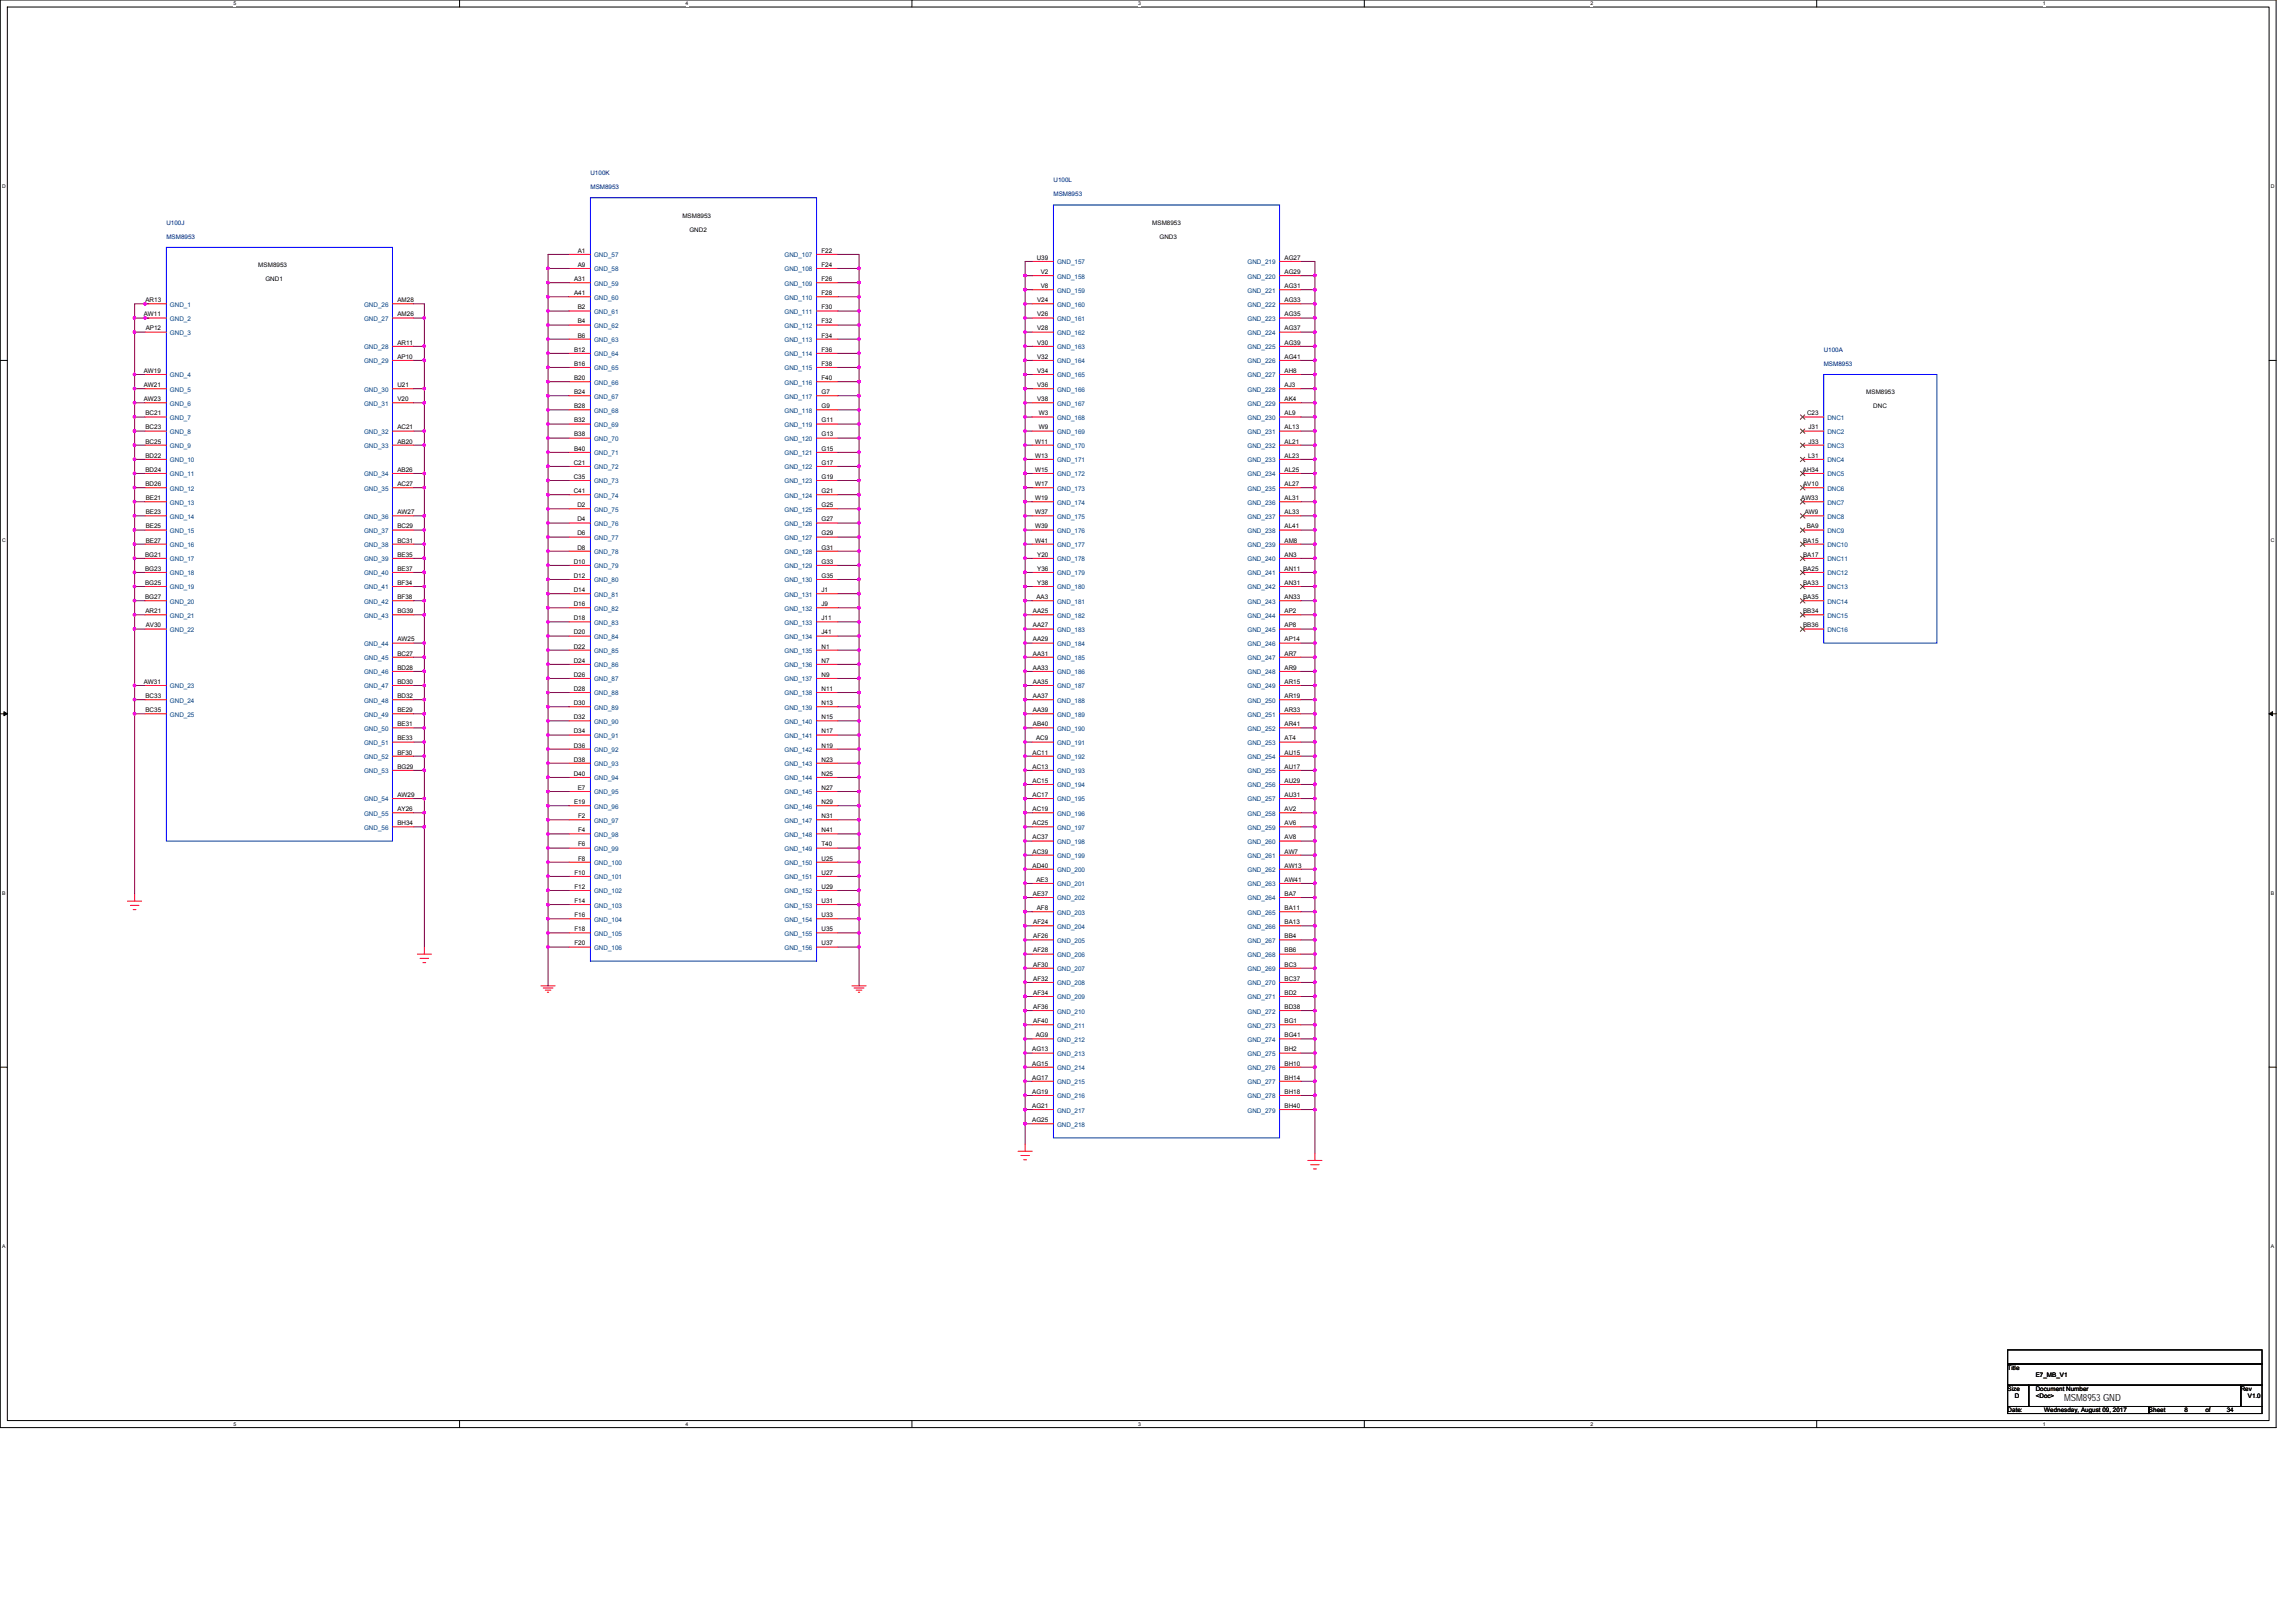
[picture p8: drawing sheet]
<svg xmlns="http://www.w3.org/2000/svg" width="297mm" height="210mm" viewBox="0 0 297 210" stroke-linecap="round" stroke-linejoin="round" font-family="sans-serif">
<defs><g id="words">
<text font-size="1.3" x="267" y="181.3">MSM8953 GND</text>
<g font-size=".8" fill="#000080">
<text x="76.4" y="22.7">U100K</text>
<text x="136.3" y="23.6">U100L</text>
<text x="21.5" y="29.1">U100J</text>
<text x="76.4" y="24.5">MSM8953</text>
<text x="136.3" y="25.4">MSM8953</text>
<text x="21.5" y="30.9">MSM8953</text>
<text x="235.9" y="45.5">U100A</text>
<text x="235.9" y="47.3">MSM8953</text>
</g>
<g font-size=".8">
<text x="88.3" y="28.2">MSM8953</text>
<text x="89.2" y="30">GND2</text>
<text x="149.1" y="29.1">MSM8953</text>
<text x="33.4" y="34.5">MSM8953</text>
<text x="74.7" y="34.5">A9</text>
<text x="74.7" y="32.7">A1</text>
<text x="106.3" y="34.5">F24</text>
<text x="106.3" y="32.7">F22</text>
<text x="134.1" y="33.6">U39</text>
<text x="134.6" y="35.5">V2</text>
<text x="150" y="30.9">GND3</text>
<text x="166.2" y="35.5">AG29</text>
<text x="166.2" y="33.6">AG27</text>
<text x="18.6" y="40.9">AW11</text>
<text x="18.8" y="39.1">AR13</text>
<text x="34.3" y="36.4">GND1</text>
<text x="51.4" y="40.9">AM26</text>
<text x="51.4" y="39.1">AM28</text>
<text x="74.3" y="38.2">A41</text>
<text x="74.3" y="36.4">A31</text>
<text x="74.7" y="41.8">B4</text>
<text x="74.7" y="40">B2</text>
<text x="106.3" y="41.8">F32</text>
<text x="106.3" y="40">F30</text>
<text x="106.3" y="38.2">F28</text>
<text x="106.3" y="36.4">F26</text>
<text x="134.2" y="40.9">V26</text>
<text x="134.2" y="39.1">V24</text>
<text x="134.6" y="37.3">V8</text>
<text x="166.2" y="40.9">AG35</text>
<text x="166.2" y="39.1">AG33</text>
<text x="166.2" y="37.3">AG31</text>
<text x="18.9" y="42.8">AP12</text>
<text x="51.4" y="46.4">AP10</text>
<text x="51.4" y="44.6">AR11</text>
<text x="74.3" y="47.3">B16</text>
<text x="74.3" y="45.5">B12</text>
<text x="74.7" y="43.7">B6</text>
<text x="106.3" y="47.3">F38</text>
<text x="106.3" y="45.5">F36</text>
<text x="106.3" y="43.7">F34</text>
<text x="134.2" y="46.4">V32</text>
<text x="134.2" y="44.6">V30</text>
<text x="134.2" y="42.8">V28</text>
<text x="166.2" y="46.4">AG41</text>
<text x="166.2" y="44.6">AG39</text>
<text x="166.2" y="42.8">AG37</text>
<text x="18.6" y="51.9">AW23</text>
<text x="18.6" y="50.1">AW21</text>
<text x="18.6" y="48.2">AW19</text>
<text x="18.8" y="53.7">BC21</text>
<text x="51.4" y="51.9">V20</text>
<text x="51.4" y="50.1">U21</text>
<text x="74.3" y="52.8">B28</text>
<text x="74.3" y="51">B24</text>
<text x="74.3" y="49.2">B20</text>
<text x="106.3" y="49.2">F40</text>
<text x="106.3" y="52.8">G9</text>
<text x="106.3" y="51">G7</text>
<text x="134.2" y="51.9">V38</text>
<text x="134.2" y="50.1">V36</text>
<text x="134.2" y="48.2">V34</text>
<text x="134.4" y="53.7">W3</text>
<text x="166.2" y="50.1">AJ3</text>
<text x="166.2" y="48.2">AH8</text>
<text x="166.2" y="53.7">AL9</text>
<text x="166.2" y="51.9">AK4</text>
<text x="233.8" y="53.7">C23</text>
<text x="241.4" y="51">MSM8953</text>
<text x="242.4" y="52.8">DNC</text>
<text x="18.8" y="59.2">BD22</text>
<text x="18.8" y="57.4">BC25</text>
<text x="18.8" y="55.6">BC23</text>
<text x="51.4" y="57.4">AB20</text>
<text x="51.4" y="55.6">AC21</text>
<text x="74.3" y="58.3">B40</text>
<text x="74.3" y="56.5">B38</text>
<text x="74.3" y="54.7">B32</text>
<text x="106.3" y="58.3">G15</text>
<text x="106.3" y="56.5">G13</text>
<text x="106.3" y="54.7">G11</text>
<text x="133.9" y="59.2">W13</text>
<text x="133.9" y="57.4">W11</text>
<text x="134.4" y="55.6">W9</text>
<text x="166.2" y="59.2">AL23</text>
<text x="166.2" y="57.4">AL21</text>
<text x="166.2" y="55.6">AL13</text>
<text x="233.9" y="59.2">L31</text>
<text x="234" y="57.4">J33</text>
<text x="234" y="55.6">J31</text>
<text x="18.8" y="62.9">BD26</text>
<text x="18.8" y="61">BD24</text>
<text x="18.9" y="64.7">BE21</text>
<text x="51.4" y="62.9">AC27</text>
<text x="51.4" y="61">AB26</text>
<text x="74.2" y="60.1">C21</text>
<text x="74.2" y="63.8">C41</text>
<text x="74.2" y="62">C35</text>
<text x="74.7" y="65.6">D2</text>
<text x="106.3" y="65.6">G25</text>
<text x="106.3" y="63.8">G21</text>
<text x="106.3" y="62">G19</text>
<text x="106.3" y="60.1">G17</text>
<text x="133.9" y="61">W15</text>
<text x="133.9" y="64.7">W19</text>
<text x="133.9" y="62.9">W17</text>
<text x="166.2" y="64.7">AL31</text>
<text x="166.2" y="62.9">AL27</text>
<text x="166.2" y="61">AL25</text>
<text x="233" y="64.7">AW33</text>
<text x="233.2" y="61">AH34</text>
<text x="233.3" y="62.9">AV10</text>
<text x="18.9" y="70.2">BE27</text>
<text x="18.9" y="68.4">BE25</text>
<text x="18.9" y="66.5">BE23</text>
<text x="51.4" y="70.2">BC31</text>
<text x="51.4" y="68.4">BC29</text>
<text x="51.4" y="66.5">AW27</text>
<text x="74.7" y="71.1">D8</text>
<text x="74.7" y="69.3">D6</text>
<text x="74.7" y="67.5">D4</text>
<text x="106.3" y="71.1">G31</text>
<text x="106.3" y="69.3">G29</text>
<text x="106.3" y="67.5">G27</text>
<text x="133.9" y="70.2">W41</text>
<text x="133.9" y="68.4">W39</text>
<text x="133.9" y="66.5">W37</text>
<text x="166.2" y="70.2">AM8</text>
<text x="166.2" y="68.4">AL41</text>
<text x="166.2" y="66.5">AL33</text>
<text x="233.3" y="70.2">BA15</text>
<text x="233.5" y="66.5">AW9</text>
<text x="233.7" y="68.4">BA9</text>
<text x="18.8" y="72">BG21</text>
<text x="18.8" y="73.9">BG23</text>
<text x="18.8" y="75.7">BG25</text>
<text x="18.8" y="77.5">BG27</text>
<text x="51.4" y="75.7">BF34</text>
<text x="51.4" y="73.9">BE37</text>
<text x="51.4" y="72">BE35</text>
<text x="51.4" y="77.5">BF38</text>
<text x="74.2" y="74.8">D12</text>
<text x="74.2" y="72.9">D10</text>
<text x="74.2" y="76.6">D14</text>
<text x="106.3" y="76.6">J1</text>
<text x="106.3" y="74.8">G35</text>
<text x="106.3" y="72.9">G33</text>
<text x="134.1" y="77.5">AA3</text>
<text x="134.2" y="75.7">Y38</text>
<text x="134.2" y="73.9">Y36</text>
<text x="134.2" y="72">Y20</text>
<text x="166.2" y="77.5">AN33</text>
<text x="166.2" y="75.7">AN31</text>
<text x="166.2" y="73.9">AN11</text>
<text x="166.2" y="72">AN3</text>
<text x="233.3" y="77.5">BA35</text>
<text x="233.3" y="75.7">BA33</text>
<text x="233.3" y="73.9">BA25</text>
<text x="233.3" y="72">BA17</text>
<text x="18.8" y="79.3">AR21</text>
<text x="18.9" y="81.2">AV30</text>
<text x="51.4" y="83">AW25</text>
<text x="51.4" y="79.3">BG39</text>
<text x="74.2" y="83.9">D22</text>
<text x="74.2" y="82.1">D20</text>
<text x="74.2" y="80.2">D18</text>
<text x="74.2" y="78.4">D16</text>
<text x="106.3" y="83.9">N1</text>
<text x="106.3" y="82.1">J41</text>
<text x="106.3" y="80.2">J11</text>
<text x="106.3" y="78.4">J9</text>
<text x="133.6" y="83">AA29</text>
<text x="133.6" y="81.2">AA27</text>
<text x="133.6" y="79.3">AA25</text>
<text x="166.2" y="83">AP14</text>
<text x="166.2" y="81.2">AP8</text>
<text x="166.2" y="79.3">AP2</text>
<text x="233.3" y="81.2">BB36</text>
<text x="233.3" y="79.3">BB34</text>
<text x="18.6" y="88.5">AW31</text>
<text x="51.4" y="88.5">BD30</text>
<text x="51.4" y="86.7">BD28</text>
<text x="51.4" y="84.8">BC27</text>
<text x="74.2" y="89.4">D28</text>
<text x="74.2" y="87.6">D26</text>
<text x="74.2" y="85.7">D24</text>
<text x="106.3" y="89.4">N11</text>
<text x="106.3" y="87.6">N9</text>
<text x="106.3" y="85.7">N7</text>
<text x="133.6" y="88.5">AA35</text>
<text x="133.6" y="86.7">AA33</text>
<text x="133.6" y="84.8">AA31</text>
<text x="166.2" y="88.5">AR15</text>
<text x="166.2" y="86.7">AR9</text>
<text x="166.2" y="84.8">AR7</text>
<text x="18.8" y="92.1">BC35</text>
<text x="18.8" y="90.3">BC33</text>
<text x="51.4" y="95.8">BE33</text>
<text x="51.4" y="94">BE31</text>
<text x="51.4" y="92.1">BE29</text>
<text x="51.4" y="90.3">BD32</text>
<text x="74.2" y="94.9">D34</text>
<text x="74.2" y="93">D32</text>
<text x="74.2" y="91.2">D30</text>
<text x="106.3" y="93">N15</text>
<text x="106.3" y="91.2">N13</text>
<text x="106.3" y="94.9">N17</text>
<text x="133.6" y="94">AB40</text>
<text x="133.6" y="92.1">AA39</text>
<text x="133.6" y="90.3">AA37</text>
<text x="134" y="95.8">AC9</text>
<text x="166.2" y="94">AR41</text>
<text x="166.2" y="92.1">AR33</text>
<text x="166.2" y="90.3">AR19</text>
<text x="166.2" y="95.8">AT4</text>
<text x="51.4" y="99.5">BG29</text>
<text x="51.4" y="97.6">BF30</text>
<text x="74.2" y="100.4">D40</text>
<text x="74.2" y="98.5">D38</text>
<text x="74.2" y="96.7">D36</text>
<text x="106.3" y="100.4">N25</text>
<text x="106.3" y="98.5">N23</text>
<text x="106.3" y="96.7">N19</text>
<text x="133.6" y="101.3">AC15</text>
<text x="133.6" y="99.5">AC13</text>
<text x="133.6" y="97.6">AC11</text>
<text x="166.2" y="101.3">AU29</text>
<text x="166.2" y="99.5">AU17</text>
<text x="166.2" y="97.6">AU15</text>
<text x="51.4" y="103.1">AW29</text>
<text x="51.4" y="104.9">AY26</text>
<text x="51.4" y="106.8">BH34</text>
<text x="74.3" y="104">E19</text>
<text x="74.7" y="102.2">E7</text>
<text x="74.8" y="107.7">F4</text>
<text x="74.8" y="105.9">F2</text>
<text x="106.3" y="107.7">N41</text>
<text x="106.3" y="105.9">N31</text>
<text x="106.3" y="104">N29</text>
<text x="106.3" y="102.2">N27</text>
<text x="133.6" y="106.8">AC25</text>
<text x="133.6" y="104.9">AC19</text>
<text x="133.6" y="103.1">AC17</text>
<text x="166.2" y="106.8">AV6</text>
<text x="166.2" y="104.9">AV2</text>
<text x="166.2" y="103.1">AU31</text>
<text x="74.3" y="113.2">F10</text>
<text x="74.8" y="111.3">F8</text>
<text x="74.8" y="109.5">F6</text>
<text x="106.3" y="113.2">U27</text>
<text x="106.3" y="111.3">U25</text>
<text x="106.3" y="109.5">T40</text>
<text x="133.6" y="112.2">AD40</text>
<text x="133.6" y="110.4">AC39</text>
<text x="133.6" y="108.6">AC37</text>
<text x="166.2" y="108.6">AV8</text>
<text x="166.2" y="112.2">AW13</text>
<text x="166.2" y="110.4">AW7</text>
<text x="74.3" y="118.7">F16</text>
<text x="74.3" y="116.8">F14</text>
<text x="74.3" y="115">F12</text>
<text x="106.3" y="118.7">U33</text>
<text x="106.3" y="116.8">U31</text>
<text x="106.3" y="115">U29</text>
<text x="133.6" y="115.9">AE37</text>
<text x="133.7" y="119.6">AF24</text>
<text x="134.1" y="114.1">AE3</text>
<text x="134.1" y="117.8">AF8</text>
<text x="166.2" y="119.6">BA13</text>
<text x="166.2" y="117.8">BA11</text>
<text x="166.2" y="115.9">BA7</text>
<text x="166.2" y="114.1">AW41</text>
<text x="74.3" y="122.3">F20</text>
<text x="74.3" y="120.5">F18</text>
<text x="106.3" y="122.3">U37</text>
<text x="106.3" y="120.5">U35</text>
<text x="133.7" y="123.2">AF28</text>
<text x="133.7" y="121.4">AF26</text>
<text x="133.7" y="125.1">AF30</text>
<text x="166.2" y="123.2">BB6</text>
<text x="166.2" y="121.4">BB4</text>
<text x="166.2" y="125.1">BC3</text>
<text x="133.7" y="126.9">AF32</text>
<text x="133.7" y="128.7">AF34</text>
<text x="133.7" y="130.5">AF36</text>
<text x="166.2" y="126.9">BC37</text>
<text x="166.2" y="128.7">BD2</text>
<text x="166.2" y="130.5">BD38</text>
<text x="133.5" y="136">AG13</text>
<text x="133.5" y="137.9">AG15</text>
<text x="133.7" y="132.4">AF40</text>
<text x="134" y="134.2">AG9</text>
<text x="166.2" y="132.4">BG1</text>
<text x="166.2" y="134.2">BG41</text>
<text x="166.2" y="136">BH2</text>
<text x="166.2" y="137.9">BH10</text>
<text x="133.5" y="139.7">AG17</text>
<text x="133.5" y="141.5">AG19</text>
<text x="133.5" y="143.3">AG21</text>
<text x="166.2" y="139.7">BH14</text>
<text x="166.2" y="141.5">BH18</text>
<text x="166.2" y="143.3">BH40</text>
<text x="133.5" y="145.2">AG25</text>
<text x="259.7" y="177.2">Title</text>
<text x="259.7" y="179.9">Size</text>
<text x="263.4" y="179.9">Document Number</text>
<text x="263.4" y="178.1">E7_MB_V1</text>
<text x="289.9" y="179.9">Rev</text>
<text x="259.7" y="182.7">Date:</text>
<text x="260.6" y="180.8">D</text>
<text x="263.4" y="180.8">&lt;Doc&gt;</text>
<text x="264.5" y="182.7">Wednesday, August 09, 2017</text>
<text x="278" y="182.7">Sheet</text>
<text x="282.6" y="182.7">8</text>
<text x="285.3" y="182.7">of</text>
<text x="288.1" y="182.7">34</text>
<text x="290.8" y="180.8">V1.0</text>
</g>
<g font-size=".8" fill="#004080">
<text x="76.9" y="35.1">GND_58</text>
<text x="76.9" y="33.3">GND_57</text>
<text x="101.5" y="35.1">GND_108</text>
<text x="101.5" y="33.3">GND_107</text>
<text x="136.8" y="34.2">GND_157</text>
<text x="161.4" y="34.2">GND_219</text>
<text x="22" y="39.7">GND_1</text>
<text x="22" y="41.5">GND_2</text>
<text x="47.1" y="41.5">GND_27</text>
<text x="47.1" y="39.7">GND_26</text>
<text x="76.9" y="40.6">GND_61</text>
<text x="76.9" y="38.8">GND_60</text>
<text x="76.9" y="37">GND_59</text>
<text x="101.5" y="40.6">GND_111</text>
<text x="101.5" y="38.8">GND_110</text>
<text x="101.5" y="37">GND_109</text>
<text x="136.8" y="41.5">GND_161</text>
<text x="136.8" y="39.7">GND_160</text>
<text x="136.8" y="37.9">GND_159</text>
<text x="136.8" y="36">GND_158</text>
<text x="161.4" y="36">GND_220</text>
<text x="161.4" y="41.5">GND_223</text>
<text x="161.4" y="39.7">GND_222</text>
<text x="161.4" y="37.9">GND_221</text>
<text x="22" y="43.3">GND_3</text>
<text x="47.1" y="47">GND_29</text>
<text x="47.1" y="45.2">GND_28</text>
<text x="76.9" y="47.9">GND_65</text>
<text x="76.9" y="46.1">GND_64</text>
<text x="76.9" y="44.3">GND_63</text>
<text x="76.9" y="42.4">GND_62</text>
<text x="101.5" y="47.9">GND_115</text>
<text x="101.5" y="46.1">GND_114</text>
<text x="101.5" y="44.3">GND_113</text>
<text x="101.5" y="42.4">GND_112</text>
<text x="136.8" y="47">GND_164</text>
<text x="136.8" y="45.2">GND_163</text>
<text x="136.8" y="43.3">GND_162</text>
<text x="161.4" y="47">GND_226</text>
<text x="161.4" y="45.2">GND_225</text>
<text x="161.4" y="43.3">GND_224</text>
<text x="22" y="52.5">GND_6</text>
<text x="22" y="50.7">GND_5</text>
<text x="22" y="48.8">GND_4</text>
<text x="47.1" y="52.5">GND_31</text>
<text x="47.1" y="50.7">GND_30</text>
<text x="76.9" y="53.4">GND_68</text>
<text x="76.9" y="51.6">GND_67</text>
<text x="76.9" y="49.8">GND_66</text>
<text x="101.5" y="49.8">GND_116</text>
<text x="101.5" y="53.4">GND_118</text>
<text x="101.5" y="51.6">GND_117</text>
<text x="136.8" y="52.5">GND_167</text>
<text x="136.8" y="50.7">GND_166</text>
<text x="136.8" y="48.8">GND_165</text>
<text x="161.4" y="50.7">GND_228</text>
<text x="161.4" y="48.8">GND_227</text>
<text x="161.4" y="52.5">GND_229</text>
<text x="22" y="59.8">GND_10</text>
<text x="22" y="58">GND_9</text>
<text x="22" y="56.2">GND_8</text>
<text x="22" y="54.3">GND_7</text>
<text x="47.1" y="58">GND_33</text>
<text x="47.1" y="56.2">GND_32</text>
<text x="76.9" y="58.9">GND_71</text>
<text x="76.9" y="57.1">GND_70</text>
<text x="76.9" y="55.2">GND_69</text>
<text x="101.5" y="58.9">GND_121</text>
<text x="101.5" y="57.1">GND_120</text>
<text x="101.5" y="55.2">GND_119</text>
<text x="136.8" y="59.8">GND_171</text>
<text x="136.8" y="58">GND_170</text>
<text x="136.8" y="56.2">GND_169</text>
<text x="136.8" y="54.3">GND_168</text>
<text x="161.4" y="59.8">GND_233</text>
<text x="161.4" y="58">GND_232</text>
<text x="161.4" y="56.2">GND_231</text>
<text x="161.4" y="54.3">GND_230</text>
<text x="236.4" y="59.8">DNC4</text>
<text x="236.4" y="58">DNC3</text>
<text x="236.4" y="56.2">DNC2</text>
<text x="236.4" y="54.3">DNC1</text>
<text x="22" y="65.3">GND_13</text>
<text x="22" y="63.5">GND_12</text>
<text x="22" y="61.6">GND_11</text>
<text x="47.1" y="63.5">GND_35</text>
<text x="47.1" y="61.6">GND_34</text>
<text x="76.9" y="60.7">GND_72</text>
<text x="76.9" y="64.4">GND_74</text>
<text x="76.9" y="62.5">GND_73</text>
<text x="101.5" y="64.4">GND_124</text>
<text x="101.5" y="62.5">GND_123</text>
<text x="101.5" y="60.7">GND_122</text>
<text x="136.8" y="61.6">GND_172</text>
<text x="136.8" y="65.3">GND_174</text>
<text x="136.8" y="63.5">GND_173</text>
<text x="161.4" y="65.3">GND_236</text>
<text x="161.4" y="63.5">GND_235</text>
<text x="161.4" y="61.6">GND_234</text>
<text x="236.4" y="65.3">DNC7</text>
<text x="236.4" y="63.5">DNC6</text>
<text x="236.4" y="61.6">DNC5</text>
<text x="22" y="70.8">GND_16</text>
<text x="22" y="69">GND_15</text>
<text x="22" y="67.1">GND_14</text>
<text x="47.1" y="70.8">GND_38</text>
<text x="47.1" y="69">GND_37</text>
<text x="47.1" y="67.1">GND_36</text>
<text x="76.9" y="71.7">GND_78</text>
<text x="76.9" y="69.9">GND_77</text>
<text x="76.9" y="68.1">GND_76</text>
<text x="76.9" y="66.2">GND_75</text>
<text x="101.5" y="71.7">GND_128</text>
<text x="101.5" y="69.9">GND_127</text>
<text x="101.5" y="68.1">GND_126</text>
<text x="101.5" y="66.2">GND_125</text>
<text x="136.8" y="70.8">GND_177</text>
<text x="136.8" y="69">GND_176</text>
<text x="136.8" y="67.1">GND_175</text>
<text x="161.4" y="70.8">GND_239</text>
<text x="161.4" y="69">GND_238</text>
<text x="161.4" y="67.1">GND_237</text>
<text x="236.4" y="70.8">DNC10</text>
<text x="236.4" y="69">DNC9</text>
<text x="236.4" y="67.1">DNC8</text>
<text x="22" y="72.6">GND_17</text>
<text x="22" y="74.4">GND_18</text>
<text x="22" y="76.3">GND_19</text>
<text x="47.1" y="76.3">GND_41</text>
<text x="47.1" y="74.4">GND_40</text>
<text x="47.1" y="72.6">GND_39</text>
<text x="76.9" y="75.4">GND_80</text>
<text x="76.9" y="73.5">GND_79</text>
<text x="76.9" y="77.2">GND_81</text>
<text x="101.5" y="77.2">GND_131</text>
<text x="101.5" y="75.4">GND_130</text>
<text x="101.5" y="73.5">GND_129</text>
<text x="136.8" y="76.3">GND_180</text>
<text x="136.8" y="74.4">GND_179</text>
<text x="136.8" y="72.6">GND_178</text>
<text x="161.4" y="76.3">GND_242</text>
<text x="161.4" y="74.4">GND_241</text>
<text x="161.4" y="72.6">GND_240</text>
<text x="236.4" y="76.3">DNC13</text>
<text x="236.4" y="74.4">DNC12</text>
<text x="236.4" y="72.6">DNC11</text>
<text x="22" y="78.1">GND_20</text>
<text x="22" y="79.9">GND_21</text>
<text x="22" y="81.8">GND_22</text>
<text x="47.1" y="83.6">GND_44</text>
<text x="47.1" y="78.1">GND_42</text>
<text x="47.1" y="79.9">GND_43</text>
<text x="76.9" y="82.7">GND_84</text>
<text x="76.9" y="80.8">GND_83</text>
<text x="76.9" y="79">GND_82</text>
<text x="101.5" y="82.7">GND_134</text>
<text x="101.5" y="80.8">GND_133</text>
<text x="101.5" y="79">GND_132</text>
<text x="136.8" y="83.6">GND_184</text>
<text x="136.8" y="81.8">GND_183</text>
<text x="136.8" y="79.9">GND_182</text>
<text x="136.8" y="78.1">GND_181</text>
<text x="161.4" y="83.6">GND_246</text>
<text x="161.4" y="81.8">GND_245</text>
<text x="161.4" y="79.9">GND_244</text>
<text x="161.4" y="78.1">GND_243</text>
<text x="236.4" y="81.8">DNC16</text>
<text x="236.4" y="79.9">DNC15</text>
<text x="236.4" y="78.1">DNC14</text>
<text x="22" y="89.1">GND_23</text>
<text x="47.1" y="89.1">GND_47</text>
<text x="47.1" y="87.2">GND_46</text>
<text x="47.1" y="85.4">GND_45</text>
<text x="76.9" y="90">GND_88</text>
<text x="76.9" y="88.2">GND_87</text>
<text x="76.9" y="86.3">GND_86</text>
<text x="76.9" y="84.5">GND_85</text>
<text x="101.5" y="90">GND_138</text>
<text x="101.5" y="88.2">GND_137</text>
<text x="101.5" y="86.3">GND_136</text>
<text x="101.5" y="84.5">GND_135</text>
<text x="136.8" y="89.1">GND_187</text>
<text x="136.8" y="87.2">GND_186</text>
<text x="136.8" y="85.4">GND_185</text>
<text x="161.4" y="89.1">GND_249</text>
<text x="161.4" y="87.2">GND_248</text>
<text x="161.4" y="85.4">GND_247</text>
<text x="22" y="92.7">GND_25</text>
<text x="22" y="90.9">GND_24</text>
<text x="47.1" y="94.6">GND_50</text>
<text x="47.1" y="92.7">GND_49</text>
<text x="47.1" y="90.9">GND_48</text>
<text x="76.9" y="95.5">GND_91</text>
<text x="76.9" y="93.6">GND_90</text>
<text x="76.9" y="91.8">GND_89</text>
<text x="101.5" y="93.6">GND_140</text>
<text x="101.5" y="91.8">GND_139</text>
<text x="101.5" y="95.5">GND_141</text>
<text x="136.8" y="94.6">GND_190</text>
<text x="136.8" y="92.7">GND_189</text>
<text x="136.8" y="90.9">GND_188</text>
<text x="161.4" y="94.6">GND_252</text>
<text x="161.4" y="92.7">GND_251</text>
<text x="161.4" y="90.9">GND_250</text>
<text x="47.1" y="100.1">GND_53</text>
<text x="47.1" y="98.2">GND_52</text>
<text x="47.1" y="96.4">GND_51</text>
<text x="76.9" y="101">GND_94</text>
<text x="76.9" y="99.1">GND_93</text>
<text x="76.9" y="97.3">GND_92</text>
<text x="101.5" y="101">GND_144</text>
<text x="101.5" y="99.1">GND_143</text>
<text x="101.5" y="97.3">GND_142</text>
<text x="136.8" y="101.9">GND_194</text>
<text x="136.8" y="100.1">GND_193</text>
<text x="136.8" y="98.2">GND_192</text>
<text x="136.8" y="96.4">GND_191</text>
<text x="161.4" y="101.9">GND_256</text>
<text x="161.4" y="100.1">GND_255</text>
<text x="161.4" y="98.2">GND_254</text>
<text x="161.4" y="96.4">GND_253</text>
<text x="47.1" y="103.7">GND_54</text>
<text x="47.1" y="105.5">GND_55</text>
<text x="47.1" y="107.4">GND_56</text>
<text x="76.9" y="106.4">GND_97</text>
<text x="76.9" y="104.6">GND_96</text>
<text x="76.9" y="102.8">GND_95</text>
<text x="101.5" y="106.4">GND_147</text>
<text x="101.5" y="104.6">GND_146</text>
<text x="101.5" y="102.8">GND_145</text>
<text x="136.8" y="107.4">GND_197</text>
<text x="136.8" y="105.5">GND_196</text>
<text x="136.8" y="103.7">GND_195</text>
<text x="161.4" y="107.4">GND_259</text>
<text x="161.4" y="105.5">GND_258</text>
<text x="161.4" y="103.7">GND_257</text>
<text x="76.9" y="113.8">GND_101</text>
<text x="76.9" y="111.9">GND_100</text>
<text x="76.9" y="110.1">GND_99</text>
<text x="76.9" y="108.3">GND_98</text>
<text x="101.5" y="108.3">GND_148</text>
<text x="101.5" y="113.8">GND_151</text>
<text x="101.5" y="111.9">GND_150</text>
<text x="101.5" y="110.1">GND_149</text>
<text x="136.8" y="112.8">GND_200</text>
<text x="136.8" y="111">GND_199</text>
<text x="136.8" y="109.2">GND_198</text>
<text x="161.4" y="109.2">GND_260</text>
<text x="161.4" y="112.8">GND_262</text>
<text x="161.4" y="111">GND_261</text>
<text x="76.9" y="119.3">GND_104</text>
<text x="76.9" y="117.4">GND_103</text>
<text x="76.9" y="115.6">GND_102</text>
<text x="101.5" y="119.3">GND_154</text>
<text x="101.5" y="117.4">GND_153</text>
<text x="101.5" y="115.6">GND_152</text>
<text x="136.8" y="118.3">GND_203</text>
<text x="136.8" y="116.5">GND_202</text>
<text x="136.8" y="114.7">GND_201</text>
<text x="161.4" y="118.3">GND_265</text>
<text x="161.4" y="116.5">GND_264</text>
<text x="161.4" y="114.7">GND_263</text>
<text x="76.9" y="122.9">GND_106</text>
<text x="76.9" y="121.1">GND_105</text>
<text x="101.5" y="122.9">GND_156</text>
<text x="101.5" y="121.1">GND_155</text>
<text x="136.8" y="123.8">GND_206</text>
<text x="136.8" y="122">GND_205</text>
<text x="136.8" y="120.2">GND_204</text>
<text x="136.8" y="125.6">GND_207</text>
<text x="161.4" y="123.8">GND_268</text>
<text x="161.4" y="122">GND_267</text>
<text x="161.4" y="120.2">GND_266</text>
<text x="161.4" y="125.6">GND_269</text>
<text x="136.8" y="127.5">GND_208</text>
<text x="136.8" y="129.3">GND_209</text>
<text x="136.8" y="131.1">GND_210</text>
<text x="161.4" y="127.5">GND_270</text>
<text x="161.4" y="129.3">GND_271</text>
<text x="161.4" y="131.1">GND_272</text>
<text x="136.8" y="133">GND_211</text>
<text x="136.8" y="134.8">GND_212</text>
<text x="136.8" y="136.6">GND_213</text>
<text x="161.4" y="133">GND_273</text>
<text x="161.4" y="134.8">GND_274</text>
<text x="161.4" y="136.6">GND_275</text>
<text x="136.8" y="138.5">GND_214</text>
<text x="136.8" y="140.3">GND_215</text>
<text x="136.8" y="142.1">GND_216</text>
<text x="136.8" y="143.9">GND_217</text>
<text x="161.4" y="138.5">GND_276</text>
<text x="161.4" y="140.3">GND_277</text>
<text x="161.4" y="142.1">GND_278</text>
<text x="161.4" y="143.9">GND_279</text>
<text x="136.8" y="145.8">GND_218</text>
</g>
<g font-size=".7">
<text x="30.2" y=".7">5</text>
<text x="88.7" y=".7">4</text>
<text x="147.2" y=".7">3</text>
<text x="205.8" y=".7">2</text>
<text x="264.3" y=".7">1</text>
<text x=".3" y="24.4">D</text>
<text x="293.8" y="24.4">D</text>
<text x=".3" y="70.1">C</text>
<text x="293.8" y="70.1">C</text>
<text x=".3" y="115.8">B</text>
<text x="293.8" y="115.8">B</text>
<text x=".3" y="161.5">A</text>
<text x="293.8" y="161.5">A</text>
<text x="30.2" y="184.5">5</text>
<text x="88.7" y="184.5">4</text>
<text x="147.2" y="184.5">3</text>
<text x="205.8" y="184.5">2</text>
<text x="264.3" y="184.5">1</text>
</g>
</g></defs>
<path d="M0 0h294.5v184.7h-294.5zM.9 .9h292.7v182.9h-292.7z" fill="none" stroke="#000" stroke-width=".13"/>
<g fill="#fff">
<path d="M30.2 .1h.4v.7h-.4z"/>
<path d="M30.2 183.9h.4v.7h-.4z"/>
</g>
<path d="M59.5 0v.9M59.5 183.8v.9" fill="none" stroke="#000" stroke-width=".13"/>
<g fill="#fff">
<path d="M88.7 .1h.4v.7h-.4z"/>
<path d="M88.7 183.9h.4v.7h-.4z"/>
</g>
<path d="M118 0v.9M118 183.8v.9" fill="none" stroke="#000" stroke-width=".13"/>
<g fill="#fff">
<path d="M147.2 .1h.4v.7h-.4z"/>
<path d="M147.2 183.9h.4v.7h-.4z"/>
</g>
<path d="M176.5 0v.9M176.5 183.8v.9" fill="none" stroke="#000" stroke-width=".13"/>
<g fill="#fff">
<path d="M205.8 .1h.3v.7h-.3z"/>
<path d="M205.8 183.9h.3v.7h-.3z"/>
</g>
<path d="M235 0v.9M235 183.8v.9" fill="none" stroke="#000" stroke-width=".13"/>
<g fill="#fff">
<path d="M264.3 .1h.3v.7h-.3z"/>
<path d="M264.3 183.9h.3v.7h-.3z"/>
<path d="M.3 23.8h.4v.7h-.4z"/>
<path d="M293.8 23.8h.5v.7h-.5z"/>
<path d="M.3 69.5h.4v.7h-.4z"/>
<path d="M293.8 69.5h.5v.7h-.5z"/>
</g>
<path d="M0 46.6h.9M293.6 46.6h.9" fill="none" stroke="#000" stroke-width=".13"/>
<g fill="#fff">
<path d="M.3 115.2h.4v.8h-.4z"/>
<path d="M293.8 115.2h.4v.8h-.4z"/>
</g>
<path d="M0 92.4h.9M293.6 92.4h.9" fill="none" stroke="#000" stroke-width=".13"/>
<path d="M.5 92.1l.4 .3-.4 .2zM293.6 92.4l.4-.3v.5z" fill="#000" stroke="#000" stroke-width=".13"/>
<g fill="#fff">
<path d="M.3 160.9h.4v.8h-.4z"/>
<path d="M293.8 160.9h.4v.8h-.4z"/>
</g>
<path d="M0 138.1h.9M293.6 138.1h.9M259.7 179.2h2.8v2.8h-2.8zM259.7 174.6h32.9v1.9h-32.9zM259.7 176.5h32.9v2.7h-32.9zM262.5 179.2h27.4v2.8h-27.4zM289.9 179.2h2.7v2.8h-2.7zM259.7 182h18.3v.9h-18.3zM278 182h14.6v.9h-14.6z" fill="none" stroke="#000" stroke-width=".13"/>
<g fill="none" stroke="#f00" stroke-width=".13">
<path d="M18.8 39.3h2.7M50.8 39.3h2.7M73.6 38.4h2.8M73.6 36.6h2.8M73.6 34.7h2.8M73.6 32.9h2.8M105.6 34.7h2.8M105.6 32.9h2.8M105.6 38.4h2.8M105.6 36.6h2.8M133.5 39.3h2.8M133.5 37.5h2.8"/>
<path d="M133.5 35.7h2.8M133.5 33.8h2.8M165.5 35.7h2.8M165.5 33.8h2.8M165.5 39.3h2.8M165.5 37.5h2.8M18.8 59.4h2.7M18.8 57.6h2.7M18.8 55.8h2.7M18.8 54h2.7M18.8 52.1h2.7M18.8 50.3h2.7"/>
<path d="M18.8 48.5h2.7M18.8 43h2.7M18.8 41.1h2.7M50.8 57.6h2.7M50.8 55.8h2.7M50.8 52.1h2.7M50.8 50.3h2.7M50.8 46.6h2.7M50.8 44.8h2.7M50.8 41.1h2.7M73.6 58.5h2.8M73.6 56.7h2.8"/>
<path d="M73.6 54.9h2.8M73.6 53h2.8M73.6 51.2h2.8M73.6 49.4h2.8M73.6 47.5h2.8M73.6 45.7h2.8M73.6 43.9h2.8M73.6 42.1h2.8M73.6 40.2h2.8M105.6 49.4h2.8M105.6 47.5h2.8M105.6 45.7h2.8"/>
<path d="M105.6 43.9h2.8M105.6 58.5h2.8M105.6 56.7h2.8M105.6 54.9h2.8M105.6 53h2.8M105.6 51.2h2.8M105.6 42.1h2.8M105.6 40.2h2.8M133.5 59.4h2.8M133.5 57.6h2.8M133.5 55.8h2.8M133.5 54h2.8"/>
<path d="M133.5 52.1h2.8M133.5 50.3h2.8M133.5 48.5h2.8M133.5 46.6h2.8M133.5 44.8h2.8M133.5 43h2.8M133.5 41.1h2.8M165.5 50.3h2.8M165.5 48.5h2.8M165.5 46.6h2.8M165.5 44.8h2.8M165.5 59.4h2.8"/>
<path d="M165.5 57.6h2.8M165.5 55.8h2.8M165.5 54h2.8M165.5 52.1h2.8M165.5 43h2.8M165.5 41.1h2.8M233.2 59.4h2.7M233.2 57.6h2.7M233.2 55.8h2.7M233.2 54h2.7M18.8 70.4h2.7M18.8 68.6h2.7"/>
<path d="M18.8 66.7h2.7M18.8 72.2h2.7M18.8 64.9h2.7M18.8 63.1h2.7M18.8 61.3h2.7M18.8 74.1h2.7M18.8 75.9h2.7M18.8 77.7h2.7M18.8 79.5h2.7M50.8 63.1h2.7M50.8 61.3h2.7M50.8 75.9h2.7"/>
<path d="M50.8 74.1h2.7M50.8 72.2h2.7M50.8 70.4h2.7M50.8 68.6h2.7M50.8 66.7h2.7M50.8 77.7h2.7M50.8 79.5h2.7M73.6 75h2.8M73.6 73.2h2.8M73.6 71.3h2.8M73.6 69.5h2.8M73.6 60.3h2.8"/>
<path d="M73.6 76.8h2.8M73.6 78.6h2.8M73.6 67.7h2.8M73.6 65.8h2.8M73.6 64h2.8M73.6 62.2h2.8M105.6 78.6h2.8M105.6 76.8h2.8M105.6 75h2.8M105.6 73.2h2.8M105.6 71.3h2.8M105.6 69.5h2.8"/>
<path d="M105.6 67.7h2.8M105.6 65.8h2.8M105.6 64h2.8M105.6 62.2h2.8M105.6 60.3h2.8M133.5 75.9h2.8M133.5 74.1h2.8M133.5 72.2h2.8M133.5 70.4h2.8M133.5 61.3h2.8M133.5 79.5h2.8M133.5 77.7h2.8"/>
<path d="M133.5 68.6h2.8M133.5 66.7h2.8M133.5 64.9h2.8M133.5 63.1h2.8M165.5 79.5h2.8M165.5 77.7h2.8M165.5 75.9h2.8M165.5 74.1h2.8M165.5 72.2h2.8M165.5 70.4h2.8M165.5 68.6h2.8M165.5 66.7h2.8"/>
<path d="M165.5 64.9h2.8M165.5 63.1h2.8M165.5 61.3h2.8M233.2 79.5h2.7M233.2 77.7h2.7M233.2 75.9h2.7M233.2 74.1h2.7M233.2 72.2h2.7M233.2 70.4h2.7M233.2 68.6h2.7M233.2 66.7h2.7M233.2 64.9h2.7"/>
<path d="M233.2 63.1h2.7M233.2 61.3h2.7M18.8 92.4h2.7M18.8 90.5h2.7M18.8 88.7h2.7M18.8 81.4h2.7M50.8 99.7h2.7M50.8 97.8h2.7M50.8 96h2.7M50.8 83.2h2.7M50.8 94.2h2.7M50.8 92.4h2.7"/>
<path d="M50.8 90.5h2.7M50.8 88.7h2.7M50.8 86.9h2.7M50.8 85h2.7M73.6 98.7h2.8M73.6 96.9h2.8M73.6 95.1h2.8M73.6 93.3h2.8M73.6 91.4h2.8M73.6 89.6h2.8M73.6 87.8h2.8M73.6 86h2.8"/>
<path d="M73.6 84.1h2.8M73.6 82.3h2.8M73.6 80.5h2.8M105.6 93.3h2.8M105.6 91.4h2.8M105.6 89.6h2.8M105.6 87.8h2.8M105.6 86h2.8M105.6 84.1h2.8M105.6 82.3h2.8M105.6 80.5h2.8M105.6 98.7h2.8"/>
<path d="M105.6 96.9h2.8M105.6 95.1h2.8M133.5 99.7h2.8M133.5 97.8h2.8M133.5 96h2.8M133.5 94.2h2.8M133.5 92.4h2.8M133.5 90.5h2.8M133.5 88.7h2.8M133.5 86.9h2.8M133.5 85h2.8M133.5 83.2h2.8"/>
<path d="M133.5 81.4h2.8M165.5 94.2h2.8M165.5 92.4h2.8M165.5 90.5h2.8M165.5 88.7h2.8M165.5 86.9h2.8M165.5 85h2.8M165.5 83.2h2.8M165.5 81.4h2.8M165.5 99.7h2.8M165.5 97.8h2.8M165.5 96h2.8"/>
<path d="M233.2 81.4h2.7M16.5 116.6h1.8M16.9 117.1h1.1M17.2 117.7h.4M17.4 115.7v.9M50.8 103.3h2.7M50.8 105.2h2.7M50.8 107h2.7M73.6 118.9h2.8M73.6 117h2.8M73.6 115.2h2.8M73.6 113.4h2.8"/>
<path d="M73.6 111.5h2.8M73.6 109.7h2.8M73.6 107.9h2.8M73.6 106.1h2.8M73.6 104.2h2.8M73.6 102.4h2.8M73.6 100.6h2.8M105.6 107.9h2.8M105.6 106.1h2.8M105.6 104.2h2.8M105.6 102.4h2.8M105.6 118.9h2.8"/>
<path d="M105.6 117h2.8M105.6 115.2h2.8M105.6 113.4h2.8M105.6 111.5h2.8M105.6 109.7h2.8M105.6 100.6h2.8M133.5 119.8h2.8M133.5 118h2.8M133.5 116.1h2.8M133.5 114.3h2.8M133.5 112.5h2.8M133.5 110.6h2.8"/>
<path d="M133.5 108.8h2.8M133.5 107h2.8M133.5 105.2h2.8M133.5 103.3h2.8M133.5 101.5h2.8M165.5 108.8h2.8M165.5 107h2.8M165.5 105.2h2.8M165.5 103.3h2.8M165.5 119.8h2.8M165.5 118h2.8M165.5 116.1h2.8"/>
<path d="M165.5 114.3h2.8M165.5 112.5h2.8M165.5 110.6h2.8M165.5 101.5h2.8M54 123.4h1.8M54.4 124h1.1M54.7 124.5h.4M54.9 122.5v.9M70 127.6h1.8M70.3 127.8h1.2M70.5 128.1h.8M70.8 128.4h.2"/>
<path d="M73.6 122.5h2.8M73.6 120.7h2.8M105.6 122.5h2.8M105.6 120.7h2.8M110.2 127.6h1.9M110.5 127.8h1.3M110.8 128.1h.7M111 128.4h.2M133.5 123.4h2.8M133.5 121.6h2.8M133.5 125.3h2.8M133.5 127.1h2.8"/>
<path d="M133.5 128.9h2.8M133.5 130.7h2.8M133.5 132.6h2.8M133.5 134.4h2.8M133.5 136.2h2.8M133.5 138.1h2.8M133.5 139.9h2.8M165.5 123.4h2.8M165.5 121.6h2.8M165.5 125.3h2.8M165.5 127.1h2.8M165.5 128.9h2.8"/>
<path d="M165.5 130.7h2.8M165.5 132.6h2.8M165.5 134.4h2.8M165.5 136.2h2.8M165.5 138.1h2.8M165.5 139.9h2.8M131.7 148.9h1.8M132.1 149.5h1.1M132.4 150.1h.4M132.6 148v.9M133.5 141.7h2.8M133.5 143.6h2.8"/>
<path d="M133.5 145.4h2.8M165.5 141.7h2.8M165.5 143.6h2.8M169.2 150.1h1.8M169.6 150.7h1.1M169.9 151.2h.4M170.1 149.2v.9"/>
</g>
<path d="M21.5 32h29.3v76.8h-29.3zM76.4 25.6h29.2v98.8h-29.2zM136.3 26.5h29.2v120.7h-29.2zM235.9 48.5h14.7v34.7h-14.7z" fill="none" stroke="#00f" stroke-width=".13"/>
<g fill="none" stroke="#804000" stroke-width=".13">
<path d="M232.9 59.2l.6 .5M232.9 57.3l.6 .6M232.9 55.5l.6 .6M232.9 53.7l.6 .6M233.5 59.2l-.6 .5M233.5 57.3l-.6 .6M233.5 55.5l-.6 .6M233.5 53.7l-.6 .6M232.9 79.3l.6 .5M232.9 77.4l.6 .6M232.9 75.6l.6 .6M232.9 73.8l.6 .6"/>
<path d="M232.9 72l.6 .5M232.9 70.1l.6 .6M232.9 68.3l.6 .6M232.9 66.5l.6 .5M232.9 64.6l.6 .6M232.9 62.8l.6 .6M232.9 61l.6 .6M233.5 79.3l-.6 .5M233.5 77.4l-.6 .6M233.5 75.6l-.6 .6M233.5 73.8l-.6 .6M233.5 72l-.6 .5"/>
<path d="M233.5 70.1l-.6 .6M233.5 68.3l-.6 .6M233.5 66.5l-.6 .5M233.5 64.6l-.6 .6M233.5 62.8l-.6 .6M233.5 61l-.6 .6M232.9 81.1l.6 .6M233.5 81.1l-.6 .6"/>
</g>
<g fill="none" stroke="#800040" stroke-width=".13">
<path d="M19.2 39.3h-1.8v1.8M53.5 39.3h1.4v1.8M70.9 34.7v1.9M70.9 36.6v1.8M70.9 38.4v1.8M70.9 34.7h2.7M70.9 36.6h2.7M70.9 38.4h2.7M73.6 32.9h-2.7v1.8M108.4 32.9h2.7v1.8M108.4 34.7h2.7M108.4 36.6h2.7"/>
<path d="M108.4 38.4h2.7M111.1 34.7v1.9M111.1 36.6v1.8M111.1 38.4v1.8M132.6 39.3h.9M132.6 35.7v1.8h.9M132.6 35.7h.9M132.6 37.5v3.6M133.5 33.8h-.9v1.9M168.3 33.8h1.8v1.9M168.3 35.7h1.8M168.3 37.5h1.8"/>
<path d="M168.3 39.3h1.8M170.1 35.7v1.8M170.1 39.3v1.8M170.1 37.5v1.8M17.4 54v1.8M17.4 52.1v1.9h1.4M17.4 59.4v3.7M17.4 57.6v1.8M17.4 43v5.5M17.4 48.5v1.8M17.4 41.1h1.8M17.4 41.1v1.9"/>
<path d="M17.4 59.4h1.4M17.4 55.8v1.8h1.4M17.4 55.8h1.4M17.4 50.3v1.8h1.4M17.4 50.3h1.4M17.4 43h1.4M17.4 48.5h1.4M53.5 41.1h1.4M53.5 55.8h1.4M53.5 57.6h1.4M53.5 52.1h1.4M53.5 44.8h1.4"/>
<path d="M53.5 50.3h1.4M53.5 46.6h1.4M54.9 41.1v3.7M54.9 52.1v3.7M54.9 55.8v1.8M54.9 57.6v3.7M54.9 50.3v1.8M54.9 44.8v1.8M54.9 46.6v3.7M70.9 40.2v1.9M70.9 42.1v1.8M70.9 43.9v1.8"/>
<path d="M70.9 45.7v1.8M70.9 47.5v1.9M70.9 49.4v1.8M70.9 51.2v1.8M70.9 53v1.9M70.9 54.9v1.8M70.9 56.7v1.8M70.9 58.5v1.8M70.9 40.2h2.7M70.9 42.1h2.7M70.9 43.9h2.7M70.9 45.7h2.7"/>
<path d="M70.9 47.5h2.7M70.9 49.4h2.7M70.9 51.2h2.7M70.9 53h2.7M70.9 54.9h2.7M70.9 56.7h2.7M70.9 58.5h2.7M108.4 40.2h2.7M108.4 42.1h2.7M108.4 43.9h2.7M108.4 45.7h2.7M108.4 47.5h2.7"/>
<path d="M108.4 49.4h2.7M108.4 51.2h2.7M108.4 53h2.7M108.4 54.9h2.7M108.4 56.7h2.7M108.4 58.5h2.7M111.1 40.2v1.9M111.1 42.1v1.8M111.1 43.9v1.8M111.1 45.7v1.8M111.1 47.5v1.9M111.1 49.4v1.8"/>
<path d="M111.1 51.2v1.8M111.1 53v1.9M111.1 54.9v1.8M111.1 56.7v1.8M111.1 58.5v1.8M132.6 54v1.8h.9M132.6 44.8v1.8h.9M132.6 44.8h.9M132.6 54h.9M132.6 50.3h.9M132.6 59.4v1.9M132.6 46.6v1.9"/>
<path d="M132.6 55.8v1.8M132.6 52.1v1.9M132.6 57.6v1.8h.9M132.6 57.6h.9M132.6 52.1h.9M132.6 48.5h.9M132.6 41.1h.9M132.6 43h.9M132.6 48.5v3.6M132.6 41.1v1.9M132.6 43v1.8M168.3 59.4h1.8"/>
<path d="M168.3 52.1h1.8M168.3 54h1.8M168.3 57.6h1.8M168.3 55.8h1.8M168.3 50.3h1.8M168.3 46.6h1.8M168.3 48.5h1.8M168.3 43h1.8M168.3 44.8h1.8M168.3 41.1h1.8M170.1 57.6v1.8M170.1 50.3v1.8"/>
<path d="M170.1 52.1v1.9M170.1 55.8v1.8M170.1 59.4v1.9M170.1 54v1.8M170.1 44.8v1.8M170.1 48.5v1.8M170.1 41.1v1.9M170.1 46.6v1.9M170.1 43v1.8M17.4 74.1v1.8M17.4 72.2v1.9M17.4 70.4v1.8"/>
<path d="M17.4 68.6v1.8M17.4 66.7v1.9M17.4 63.1v1.8M17.4 75.9v1.8M17.4 77.7v1.8M17.4 79.5v1.9M17.4 72.2h1.4M17.4 70.4h1.4M17.4 68.6h1.4M17.4 64.9v1.8h1.4M17.4 64.9h1.4M17.4 61.3h1.4"/>
<path d="M17.4 63.1h1.4M17.4 74.1h1.4M17.4 75.9h1.4M17.4 77.7h1.4M17.4 79.5h1.4M53.5 77.7h1.4v1.8M53.5 68.6h1.4M53.5 72.2h1.4M53.5 74.1h1.4M53.5 63.1h1.4M53.5 61.3h1.4M53.5 70.4h1.4"/>
<path d="M53.5 75.9h1.4M53.5 79.5h1.4M53.5 66.7h1.4M54.9 72.2v1.9M54.9 74.1v1.8M54.9 63.1v3.6M54.9 68.6v1.8M54.9 61.3v1.8M54.9 70.4v1.8M54.9 75.9v1.8M54.9 79.5v3.7M54.9 66.7v1.9"/>
<path d="M70.9 60.3v1.9M70.9 62.2v1.8M70.9 64v1.8M70.9 65.8v1.9M70.9 67.7v1.8M70.9 69.5v1.8M70.9 71.3v1.9M70.9 73.2v1.8M70.9 75v1.8M70.9 76.8v1.8M70.9 78.6v1.9M70.9 60.3h2.7"/>
<path d="M70.9 62.2h2.7M70.9 64h2.7M70.9 65.8h2.7M70.9 67.7h2.7M70.9 69.5h2.7M70.9 71.3h2.7M70.9 73.2h2.7M70.9 75h2.7M70.9 76.8h2.7M70.9 78.6h2.7M108.4 60.3h2.7M108.4 62.2h2.7"/>
<path d="M108.4 64h2.7M108.4 65.8h2.7M108.4 67.7h2.7M108.4 69.5h2.7M108.4 71.3h2.7M108.4 73.2h2.7M108.4 75h2.7M108.4 76.8h2.7M108.4 78.6h2.7M111.1 60.3v1.9M111.1 62.2v1.8M111.1 64v1.8"/>
<path d="M111.1 65.8v1.9M111.1 67.7v1.8M111.1 69.5v1.8M111.1 71.3v1.9M111.1 73.2v1.8M111.1 75v1.8M111.1 76.8v1.8M111.1 78.6v1.9M132.6 79.5h.9M132.6 75.9h.9M132.6 77.7h.9M132.6 63.1h.9"/>
<path d="M132.6 64.9h.9M132.6 61.3h.9M132.6 70.4h.9M132.6 72.2h.9M132.6 79.5v1.9M132.6 77.7v1.8M132.6 75.9v1.8M132.6 64.9v1.8M132.6 70.4v1.8M132.6 72.2v1.9M132.6 63.1v1.8M132.6 61.3v1.8"/>
<path d="M132.6 74.1h.9M132.6 66.7v1.9h.9M132.6 66.7h.9M132.6 74.1v1.8M132.6 68.6v1.8M168.3 79.5h1.8M168.3 75.9h1.8M168.3 77.7h1.8M168.3 72.2h1.8M168.3 70.4h1.8M168.3 63.1h1.8M168.3 64.9h1.8"/>
<path d="M168.3 68.6h1.8M168.3 74.1h1.8M168.3 61.3h1.8M168.3 66.7h1.8M170.1 79.5v1.9M170.1 72.2v1.9M170.1 74.1v1.8M170.1 75.9v1.8M170.1 70.4v1.8M170.1 61.3v1.8M170.1 64.9v1.8M170.1 77.7v1.8"/>
<path d="M170.1 68.6v1.8M170.1 63.1v1.8M170.1 66.7v1.9M17.4 88.7v1.8M17.4 81.4v7.3M17.4 90.5v1.9M17.4 92.4v23.3M17.4 88.7h1.4M17.4 81.4h1.4M17.4 90.5h1.4M17.4 92.4h1.4M53.5 90.5h1.4"/>
<path d="M53.5 92.4h1.4M53.5 97.8h1.4M53.5 85h1.4M53.5 94.2h1.4M53.5 96h1.4M53.5 99.7h1.4M53.5 86.9h1.4M53.5 88.7h1.4M53.5 83.2h1.4M54.9 97.8v1.9M54.9 90.5v1.9M54.9 92.4v1.8"/>
<path d="M54.9 85v1.9M54.9 94.2v1.8M54.9 96v1.8M54.9 99.7v3.6M54.9 86.9v1.8M54.9 88.7v1.8M54.9 83.2v1.8M70.9 80.5v1.8M70.9 82.3v1.8M70.9 84.1v1.9M70.9 86v1.8M70.9 87.8v1.8"/>
<path d="M70.9 89.6v1.8M70.9 91.4v1.9M70.9 93.3v1.8M70.9 95.1v1.8M70.9 96.9v1.8M70.9 98.7v1.9M70.9 80.5h2.7M70.9 82.3h2.7M70.9 84.1h2.7M70.9 86h2.7M70.9 87.8h2.7M70.9 89.6h2.7"/>
<path d="M70.9 91.4h2.7M70.9 93.3h2.7M70.9 95.1h2.7M70.9 96.9h2.7M70.9 98.7h2.7M108.4 80.5h2.7M108.4 82.3h2.7M108.4 84.1h2.7M108.4 86h2.7M108.4 87.8h2.7M108.4 89.6h2.7M108.4 91.4h2.7"/>
<path d="M108.4 93.3h2.7M108.4 95.1h2.7M108.4 96.9h2.7M108.4 98.7h2.7M111.1 80.5v1.8M111.1 82.3v1.8M111.1 84.1v1.9M111.1 86v1.8M111.1 87.8v1.8M111.1 89.6v1.8M111.1 91.4v1.9M111.1 93.3v1.8"/>
<path d="M111.1 95.1v1.8M111.1 96.9v1.8M111.1 98.7v1.9M132.6 83.2h.9M132.6 81.4h.9M132.6 85h.9M132.6 90.5v1.9M132.6 96v1.8M132.6 81.4v1.8M132.6 94.2v1.8M132.6 85v1.9M132.6 83.2v1.8"/>
<path d="M132.6 94.2h.9M132.6 92.4h.9M132.6 96h.9M132.6 97.8h.9M132.6 99.7h.9M132.6 88.7h.9M132.6 90.5h.9M132.6 86.9h.9M132.6 97.8v1.9M132.6 99.7v1.8M132.6 88.7v1.8M132.6 92.4v1.8"/>
<path d="M132.6 86.9v1.8M168.3 99.7h1.8v1.8M168.3 88.7h1.8M168.3 97.8h1.8M168.3 94.2h1.8M168.3 92.4h1.8M168.3 81.4h1.8M168.3 90.5h1.8M168.3 85h1.8M168.3 86.9h1.8M168.3 96h1.8v1.8M168.3 83.2h1.8"/>
<path d="M170.1 90.5v1.9M170.1 94.2v1.8M170.1 92.4v1.8M170.1 81.4v1.8M170.1 97.8v1.9M170.1 86.9v1.8M170.1 88.7v1.8M170.1 83.2v3.7M53.5 103.3h1.4M53.5 105.2h1.4v1.8M53.5 107h1.4M54.9 103.3v1.9"/>
<path d="M54.9 107v15.5M70.9 100.6v1.8M70.9 102.4v1.8M70.9 104.2v1.9M70.9 106.1v1.8M70.9 107.9v1.8M70.9 109.7v1.8M70.9 111.5v1.9M70.9 113.4v1.8M70.9 115.2v1.8M70.9 117v1.9M70.9 118.9v1.8"/>
<path d="M70.9 100.6h2.7M70.9 102.4h2.7M70.9 104.2h2.7M70.9 106.1h2.7M70.9 107.9h2.7M70.9 109.7h2.7M70.9 111.5h2.7M70.9 113.4h2.7M70.9 115.2h2.7M70.9 117h2.7M70.9 118.9h2.7M108.4 100.6h2.7"/>
<path d="M108.4 102.4h2.7M108.4 104.2h2.7M108.4 106.1h2.7M108.4 107.9h2.7M108.4 109.7h2.7M108.4 111.5h2.7M108.4 113.4h2.7M108.4 115.2h2.7M108.4 117h2.7M108.4 118.9h2.7M111.1 100.6v1.8M111.1 102.4v1.8"/>
<path d="M111.1 104.2v1.9M111.1 106.1v1.8M111.1 107.9v1.8M111.1 109.7v1.8M111.1 111.5v1.9M111.1 113.4v1.8M111.1 115.2v1.8M111.1 117v1.9M111.1 118.9v1.8M132.6 105.2h.9M132.6 118h.9M132.6 108.8h.9"/>
<path d="M132.6 112.5h.9M132.6 114.3h.9M132.6 105.2v3.6M132.6 103.3v1.9M132.6 118v1.8M132.6 112.5v1.8M132.6 114.3v1.8M132.6 108.8v1.8M132.6 110.6v1.9M132.6 107h.9M132.6 101.5v1.8h.9M132.6 101.5h.9"/>
<path d="M132.6 110.6h.9M132.6 119.8v1.8h.9M132.6 119.8h.9M132.6 116.1h.9M132.6 116.1v1.9M168.3 108.8h1.8M168.3 105.2h1.8M168.3 114.3h1.8M168.3 118h1.8M168.3 101.5h1.8M168.3 119.8h1.8M168.3 110.6h1.8"/>
<path d="M168.3 107h1.8M168.3 116.1h1.8M168.3 103.3h1.8M168.3 112.5h1.8M170.1 119.8v1.8M170.1 116.1v1.9M170.1 118v1.8M170.1 101.5v1.8M170.1 112.5v1.8M170.1 108.8v1.8M170.1 114.3v1.8M170.1 105.2v1.8"/>
<path d="M170.1 103.3v1.9M170.1 110.6v1.9M170.1 107v1.8M70.9 120.7v1.8M70.9 122.5v5.1M70.9 120.7h2.7M70.9 122.5h2.7M108.4 120.7h2.7M108.4 122.5h2.7M111.1 120.7v1.8M111.1 122.5v5.1M132.6 134.4h.9"/>
<path d="M132.6 132.6h.9M132.6 136.2v1.9M132.6 134.4v1.8M132.6 132.6v1.8M132.6 125.3v1.8M132.6 123.4h.9M132.6 139.9h.9M132.6 138.1h.9M132.6 136.2h.9M132.6 130.7h.9M132.6 128.9h.9M132.6 127.1h.9"/>
<path d="M132.6 125.3h.9M132.6 121.6v3.7M132.6 139.9v1.8M132.6 138.1v1.8M132.6 130.7v1.9M132.6 128.9v1.8M132.6 127.1v1.8M168.3 139.9h1.8M168.3 121.6h1.8M168.3 123.4h1.8M168.3 125.3h1.8M168.3 127.1h1.8"/>
<path d="M168.3 128.9h1.8M168.3 130.7h1.8M168.3 132.6h1.8M168.3 134.4h1.8v1.8M168.3 136.2h1.8M168.3 138.1h1.8M170.1 121.6v1.8M170.1 123.4v1.9M170.1 125.3v1.8M170.1 127.1v1.8M170.1 128.9v1.8M170.1 130.7v1.9"/>
<path d="M170.1 132.6v1.8M170.1 136.2v1.9M170.1 138.1v1.8M170.1 139.9v1.8M132.6 145.4h.9M132.6 143.6h.9M132.6 141.7h.9M132.6 145.4v2.6M132.6 143.6v1.8M132.6 141.7v1.9M168.3 141.7h1.8M168.3 143.6h1.8"/>
<path d="M170.1 141.7v1.9M170.1 143.6v5.6"/>
</g>
<g fill="#f0f" stroke="#f0f" stroke-width=".13">
<path d="M132.5 101.3h.2v.3h-.2z" fill-rule="evenodd"/>
<path d="M132.5 83.1h.2v.2h-.2z" fill-rule="evenodd"/>
<path d="M132.5 92.2h.2v.3h-.2z" fill-rule="evenodd"/>
<path d="M132.5 73.9h.2v.3h-.2z" fill-rule="evenodd"/>
<path d="M132.5 46.5h.2v.2h-.2z" fill-rule="evenodd"/>
<path d="M132.5 55.6h.2v.3h-.2z" fill-rule="evenodd"/>
<path d="M132.5 64.8h.2v.2h-.2z" fill-rule="evenodd"/>
<path d="M132.5 37.3h.2v.3h-.2z" fill-rule="evenodd"/>
<path d="M132.5 119.6h.2v.3h-.2z" fill-rule="evenodd"/>
<path d="M132.5 110.5h.2v.3h-.2z" fill-rule="evenodd"/>
<path d="M170 119.6h.2v.3h-.2z" fill-rule="evenodd"/>
<path d="M170 123.3h.2v.2h-.2z" fill-rule="evenodd"/>
<path d="M170 121.5h.2v.2h-.2z" fill-rule="evenodd"/>
<path d="M170 117.8h.2v.3h-.2z" fill-rule="evenodd"/>
<path d="M170 116h.2v.2h-.2z" fill-rule="evenodd"/>
<path d="M170 101.3h.2v.3h-.2z" fill-rule="evenodd"/>
<path d="M170 110.5h.2v.3h-.2z" fill-rule="evenodd"/>
<path d="M170 108.7h.2v.2h-.2z" fill-rule="evenodd"/>
<path d="M170 114.2h.2v.2h-.2z" fill-rule="evenodd"/>
<path d="M170 106.9h.2v.2h-.2z" fill-rule="evenodd"/>
<path d="M170 105h.2v.3h-.2z" fill-rule="evenodd"/>
<path d="M170 103.2h.2v.2h-.2z" fill-rule="evenodd"/>
<path d="M170 112.3h.2v.3h-.2z" fill-rule="evenodd"/>
<path d="M170 95.9h.2v.2h-.2z" fill-rule="evenodd"/>
<path d="M170 94h.2v.3h-.2z" fill-rule="evenodd"/>
<path d="M170 92.2h.2v.3h-.2z" fill-rule="evenodd"/>
<path d="M170 83.1h.2v.2h-.2z" fill-rule="evenodd"/>
<path d="M170 81.2h.2v.3h-.2z" fill-rule="evenodd"/>
<path d="M170 99.5h.2v.3h-.2z" fill-rule="evenodd"/>
<path d="M170 97.7h.2v.2h-.2z" fill-rule="evenodd"/>
<path d="M170 88.6h.2v.2h-.2z" fill-rule="evenodd"/>
<path d="M170 86.7h.2v.3h-.2z" fill-rule="evenodd"/>
<path d="M170 90.4h.2v.2h-.2z" fill-rule="evenodd"/>
<path d="M170 84.9h.2v.2h-.2z" fill-rule="evenodd"/>
<path d="M170 72.1h.2v.2h-.2z" fill-rule="evenodd"/>
<path d="M170 75.8h.2v.2h-.2z" fill-rule="evenodd"/>
<path d="M170 73.9h.2v.3h-.2z" fill-rule="evenodd"/>
<path d="M170 61.1h.2v.3h-.2z" fill-rule="evenodd"/>
<path d="M170 59.3h.2v.2h-.2z" fill-rule="evenodd"/>
<path d="M170 57.5h.2v.2h-.2z" fill-rule="evenodd"/>
<path d="M170 79.4h.2v.3h-.2z" fill-rule="evenodd"/>
<path d="M170 77.6h.2v.2h-.2z" fill-rule="evenodd"/>
<path d="M170 70.3h.2v.2h-.2z" fill-rule="evenodd"/>
<path d="M170 68.4h.2v.3h-.2z" fill-rule="evenodd"/>
<path d="M170 53.8h.2v.2h-.2z" fill-rule="evenodd"/>
<path d="M170 52h.2v.2h-.2z" fill-rule="evenodd"/>
<path d="M170 64.8h.2v.2h-.2z" fill-rule="evenodd"/>
<path d="M170 63h.2v.2h-.2z" fill-rule="evenodd"/>
<path d="M170 66.6h.2v.3h-.2z" fill-rule="evenodd"/>
<path d="M170 55.6h.2v.3h-.2z" fill-rule="evenodd"/>
<path d="M170 50.1h.2v.3h-.2z" fill-rule="evenodd"/>
<path d="M170 42.8h.2v.3h-.2z" fill-rule="evenodd"/>
<path d="M170 41h.2v.2h-.2z" fill-rule="evenodd"/>
<path d="M170 35.5h.2v.3h-.2z" fill-rule="evenodd"/>
<path d="M170 48.3h.2v.3h-.2z" fill-rule="evenodd"/>
<path d="M170 46.5h.2v.2h-.2z" fill-rule="evenodd"/>
<path d="M170 44.7h.2v.2h-.2z" fill-rule="evenodd"/>
<path d="M170 39.2h.2v.2h-.2z" fill-rule="evenodd"/>
<path d="M170 37.3h.2v.3h-.2z" fill-rule="evenodd"/>
<path d="M17.3 73.9h.2v.3h-.2z" fill-rule="evenodd"/>
<path d="M54.8 92.2h.2v.3h-.2z" fill-rule="evenodd"/>
<path d="M17.3 64.8h.2v.2h-.2z" fill-rule="evenodd"/>
<path d="M17.3 55.6h.2v.3h-.2z" fill-rule="evenodd"/>
<path d="M54.8 73.9h.2v.3h-.2z" fill-rule="evenodd"/>
<path d="M54.8 55.6h.2v.3h-.2z" fill-rule="evenodd"/>
<path d="M54.8 46.5h.2v.2h-.2z" fill-rule="evenodd"/>
<path d="M70.8 41.9h.2v.3h-.2z" fill-rule="evenodd"/>
<path d="M70.8 51.1h.2v.2h-.2z" fill-rule="evenodd"/>
<path d="M70.8 60.2h.2v.3h-.2z" fill-rule="evenodd"/>
<path d="M70.8 69.3h.2v.3h-.2z" fill-rule="evenodd"/>
<path d="M70.8 78.5h.2v.2h-.2z" fill-rule="evenodd"/>
<path d="M70.8 87.6h.2v.3h-.2z" fill-rule="evenodd"/>
<path d="M70.8 96.8h.2v.2h-.2z" fill-rule="evenodd"/>
<path d="M70.8 105.9h.2v.3h-.2z" fill-rule="evenodd"/>
<path d="M70.8 115.1h.2v.2h-.2z" fill-rule="evenodd"/>
<path d="M111 41.9h.2v.3h-.2z" fill-rule="evenodd"/>
<path d="M111 51.1h.2v.2h-.2z" fill-rule="evenodd"/>
<path d="M111 60.2h.2v.3h-.2z" fill-rule="evenodd"/>
<path d="M111 69.3h.2v.3h-.2z" fill-rule="evenodd"/>
<path d="M111 78.5h.2v.2h-.2z" fill-rule="evenodd"/>
<path d="M111 87.6h.2v.3h-.2z" fill-rule="evenodd"/>
<path d="M111 96.8h.2v.2h-.2z" fill-rule="evenodd"/>
<path d="M111 105.9h.2v.3h-.2z" fill-rule="evenodd"/>
<path d="M111 115.1h.2v.2h-.2z" fill-rule="evenodd"/>
<path d="M170 125.1h.2v.3h-.2z" fill-rule="evenodd"/>
<path d="M170 128.8h.2v.2h-.2z" fill-rule="evenodd"/>
<path d="M170 127h.2v.2h-.2z" fill-rule="evenodd"/>
<path d="M170 130.6h.2v.3h-.2z" fill-rule="evenodd"/>
<path d="M170 134.3h.2v.2h-.2z" fill-rule="evenodd"/>
<path d="M170 132.4h.2v.3h-.2z" fill-rule="evenodd"/>
<path d="M170 136.1h.2v.2h-.2z" fill-rule="evenodd"/>
<path d="M170 139.8h.2v.2h-.2z" fill-rule="evenodd"/>
<path d="M170 137.9h.2v.3h-.2z" fill-rule="evenodd"/>
<path d="M170 141.6h.2v.2h-.2z" fill-rule="evenodd"/>
<path d="M170 143.4h.2v.3h-.2z" fill-rule="evenodd"/>
<path d="M132.5 137.9h.2v.3h-.2z" fill-rule="evenodd"/>
<path d="M132.5 128.8h.2v.2h-.2z" fill-rule="evenodd"/>
<path d="M17.3 92.2h.2v.3h-.2z" fill-rule="evenodd"/>
<path d="M54.8 83.1h.2v.2h-.2z" fill-rule="evenodd"/>
<path d="M132.5 101.3h.2v.3h-.2z" fill-rule="evenodd"/>
<path d="M132.5 83.1h.2v.2h-.2z" fill-rule="evenodd"/>
<path d="M132.5 92.2h.2v.3h-.2z" fill-rule="evenodd"/>
<path d="M132.5 73.9h.2v.3h-.2z" fill-rule="evenodd"/>
<path d="M132.5 46.5h.2v.2h-.2z" fill-rule="evenodd"/>
<path d="M132.5 55.6h.2v.3h-.2z" fill-rule="evenodd"/>
<path d="M132.5 64.8h.2v.2h-.2z" fill-rule="evenodd"/>
<path d="M132.5 37.3h.2v.3h-.2z" fill-rule="evenodd"/>
<path d="M132.5 119.6h.2v.3h-.2z" fill-rule="evenodd"/>
<path d="M132.5 110.5h.2v.3h-.2z" fill-rule="evenodd"/>
<path d="M170 119.6h.2v.3h-.2z" fill-rule="evenodd"/>
<path d="M170 123.3h.2v.2h-.2z" fill-rule="evenodd"/>
<path d="M170 121.5h.2v.2h-.2z" fill-rule="evenodd"/>
<path d="M170 117.8h.2v.3h-.2z" fill-rule="evenodd"/>
<path d="M170 116h.2v.2h-.2z" fill-rule="evenodd"/>
<path d="M170 101.3h.2v.3h-.2z" fill-rule="evenodd"/>
<path d="M170 110.5h.2v.3h-.2z" fill-rule="evenodd"/>
<path d="M170 108.7h.2v.2h-.2z" fill-rule="evenodd"/>
<path d="M170 114.2h.2v.2h-.2z" fill-rule="evenodd"/>
<path d="M170 106.9h.2v.2h-.2z" fill-rule="evenodd"/>
<path d="M170 105h.2v.3h-.2z" fill-rule="evenodd"/>
<path d="M170 103.2h.2v.2h-.2z" fill-rule="evenodd"/>
<path d="M170 112.3h.2v.3h-.2z" fill-rule="evenodd"/>
<path d="M170 95.9h.2v.2h-.2z" fill-rule="evenodd"/>
<path d="M170 94h.2v.3h-.2z" fill-rule="evenodd"/>
<path d="M170 92.2h.2v.3h-.2z" fill-rule="evenodd"/>
<path d="M170 83.1h.2v.2h-.2z" fill-rule="evenodd"/>
<path d="M170 81.2h.2v.3h-.2z" fill-rule="evenodd"/>
<path d="M170 99.5h.2v.3h-.2z" fill-rule="evenodd"/>
<path d="M170 97.7h.2v.2h-.2z" fill-rule="evenodd"/>
<path d="M170 88.6h.2v.2h-.2z" fill-rule="evenodd"/>
<path d="M170 86.7h.2v.3h-.2z" fill-rule="evenodd"/>
<path d="M170 90.4h.2v.2h-.2z" fill-rule="evenodd"/>
<path d="M170 84.9h.2v.2h-.2z" fill-rule="evenodd"/>
<path d="M170 72.1h.2v.2h-.2z" fill-rule="evenodd"/>
<path d="M170 75.8h.2v.2h-.2z" fill-rule="evenodd"/>
<path d="M170 73.9h.2v.3h-.2z" fill-rule="evenodd"/>
<path d="M170 61.1h.2v.3h-.2z" fill-rule="evenodd"/>
<path d="M170 59.3h.2v.2h-.2z" fill-rule="evenodd"/>
<path d="M170 57.5h.2v.2h-.2z" fill-rule="evenodd"/>
<path d="M170 79.4h.2v.3h-.2z" fill-rule="evenodd"/>
<path d="M170 77.6h.2v.2h-.2z" fill-rule="evenodd"/>
<path d="M170 70.3h.2v.2h-.2z" fill-rule="evenodd"/>
<path d="M170 68.4h.2v.3h-.2z" fill-rule="evenodd"/>
<path d="M170 53.8h.2v.2h-.2z" fill-rule="evenodd"/>
<path d="M170 52h.2v.2h-.2z" fill-rule="evenodd"/>
<path d="M170 64.8h.2v.2h-.2z" fill-rule="evenodd"/>
<path d="M170 63h.2v.2h-.2z" fill-rule="evenodd"/>
<path d="M170 66.6h.2v.3h-.2z" fill-rule="evenodd"/>
<path d="M170 55.6h.2v.3h-.2z" fill-rule="evenodd"/>
<path d="M170 50.1h.2v.3h-.2z" fill-rule="evenodd"/>
<path d="M170 42.8h.2v.3h-.2z" fill-rule="evenodd"/>
<path d="M170 41h.2v.2h-.2z" fill-rule="evenodd"/>
<path d="M170 35.5h.2v.3h-.2z" fill-rule="evenodd"/>
<path d="M170 48.3h.2v.3h-.2z" fill-rule="evenodd"/>
<path d="M170 46.5h.2v.2h-.2z" fill-rule="evenodd"/>
<path d="M170 44.7h.2v.2h-.2z" fill-rule="evenodd"/>
<path d="M170 39.2h.2v.2h-.2z" fill-rule="evenodd"/>
<path d="M170 37.3h.2v.3h-.2z" fill-rule="evenodd"/>
<path d="M17.3 73.9h.2v.3h-.2z" fill-rule="evenodd"/>
<path d="M54.8 92.2h.2v.3h-.2z" fill-rule="evenodd"/>
<path d="M17.3 64.8h.2v.2h-.2z" fill-rule="evenodd"/>
<path d="M17.3 55.6h.2v.3h-.2z" fill-rule="evenodd"/>
<path d="M54.8 73.9h.2v.3h-.2z" fill-rule="evenodd"/>
<path d="M54.8 55.6h.2v.3h-.2z" fill-rule="evenodd"/>
<path d="M54.8 46.5h.2v.2h-.2z" fill-rule="evenodd"/>
<path d="M70.8 41.9h.2v.3h-.2z" fill-rule="evenodd"/>
<path d="M70.8 51.1h.2v.2h-.2z" fill-rule="evenodd"/>
<path d="M70.8 60.2h.2v.3h-.2z" fill-rule="evenodd"/>
<path d="M70.8 69.3h.2v.3h-.2z" fill-rule="evenodd"/>
<path d="M70.8 78.5h.2v.2h-.2z" fill-rule="evenodd"/>
<path d="M70.8 87.6h.2v.3h-.2z" fill-rule="evenodd"/>
<path d="M70.8 96.8h.2v.2h-.2z" fill-rule="evenodd"/>
<path d="M70.8 105.9h.2v.3h-.2z" fill-rule="evenodd"/>
<path d="M70.8 115.1h.2v.2h-.2z" fill-rule="evenodd"/>
<path d="M111 41.9h.2v.3h-.2z" fill-rule="evenodd"/>
<path d="M111 51.1h.2v.2h-.2z" fill-rule="evenodd"/>
<path d="M111 60.2h.2v.3h-.2z" fill-rule="evenodd"/>
<path d="M111 69.3h.2v.3h-.2z" fill-rule="evenodd"/>
<path d="M111 78.5h.2v.2h-.2z" fill-rule="evenodd"/>
<path d="M111 87.6h.2v.3h-.2z" fill-rule="evenodd"/>
<path d="M111 96.8h.2v.2h-.2z" fill-rule="evenodd"/>
<path d="M111 105.9h.2v.3h-.2z" fill-rule="evenodd"/>
<path d="M111 115.1h.2v.2h-.2z" fill-rule="evenodd"/>
<path d="M170 125.1h.2v.3h-.2z" fill-rule="evenodd"/>
<path d="M170 128.8h.2v.2h-.2z" fill-rule="evenodd"/>
<path d="M170 127h.2v.2h-.2z" fill-rule="evenodd"/>
<path d="M170 130.6h.2v.3h-.2z" fill-rule="evenodd"/>
<path d="M170 134.3h.2v.2h-.2z" fill-rule="evenodd"/>
<path d="M170 132.4h.2v.3h-.2z" fill-rule="evenodd"/>
<path d="M170 136.1h.2v.2h-.2z" fill-rule="evenodd"/>
<path d="M170 139.8h.2v.2h-.2z" fill-rule="evenodd"/>
<path d="M170 137.9h.2v.3h-.2z" fill-rule="evenodd"/>
<path d="M170 141.6h.2v.2h-.2z" fill-rule="evenodd"/>
<path d="M170 143.4h.2v.3h-.2z" fill-rule="evenodd"/>
<path d="M132.5 137.9h.2v.3h-.2z" fill-rule="evenodd"/>
<path d="M132.5 128.8h.2v.2h-.2z" fill-rule="evenodd"/>
<path d="M17.3 92.2h.2v.3h-.2z" fill-rule="evenodd"/>
<path d="M54.8 83.1h.2v.2h-.2z" fill-rule="evenodd"/>
<circle cx="54.9" cy="99.7" r=".17"/>
<circle cx="54.9" cy="97.8" r=".17"/>
<circle cx="132.6" cy="107" r=".17"/>
<circle cx="132.6" cy="105.1" r=".17"/>
<circle cx="132.6" cy="103.3" r=".17"/>
<circle cx="132.6" cy="96" r=".17"/>
<circle cx="132.6" cy="81.4" r=".17"/>
<circle cx="132.6" cy="99.7" r=".17"/>
<circle cx="132.6" cy="97.8" r=".17"/>
<circle cx="132.6" cy="90.5" r=".17"/>
<circle cx="132.6" cy="94.2" r=".17"/>
<circle cx="132.6" cy="85" r=".17"/>
<circle cx="132.6" cy="88.7" r=".17"/>
<circle cx="132.6" cy="86.8" r=".17"/>
<circle cx="17.4" cy="90.5" r=".17"/>
<circle cx="132.6" cy="35.6" r=".17"/>
<circle cx="132.6" cy="79.5" r=".17"/>
<circle cx="132.6" cy="77.7" r=".17"/>
<circle cx="132.6" cy="75.9" r=".17"/>
<circle cx="132.6" cy="72.2" r=".17"/>
<circle cx="132.6" cy="61.3" r=".17"/>
<circle cx="132.6" cy="59.4" r=".17"/>
<circle cx="132.6" cy="57.6" r=".17"/>
<circle cx="132.6" cy="70.4" r=".17"/>
<circle cx="132.6" cy="68.6" r=".17"/>
<circle cx="132.6" cy="66.7" r=".17"/>
<circle cx="132.6" cy="50.3" r=".17"/>
<circle cx="132.6" cy="48.5" r=".17"/>
<circle cx="132.6" cy="63.1" r=".17"/>
<circle cx="132.6" cy="53.9" r=".17"/>
<circle cx="132.6" cy="52.1" r=".17"/>
<circle cx="132.6" cy="43" r=".17"/>
<circle cx="132.6" cy="41.1" r=".17"/>
<circle cx="132.6" cy="39.3" r=".17"/>
<circle cx="132.6" cy="44.8" r=".17"/>
<circle cx="132.6" cy="123.4" r=".17"/>
<circle cx="132.6" cy="121.6" r=".17"/>
<circle cx="132.6" cy="114.3" r=".17"/>
<circle cx="132.6" cy="117.9" r=".17"/>
<circle cx="132.6" cy="116.1" r=".17"/>
<circle cx="132.6" cy="108.8" r=".17"/>
<circle cx="132.6" cy="112.5" r=".17"/>
<circle cx="17.4" cy="75.9" r=".17"/>
<circle cx="54.9" cy="94.2" r=".17"/>
<circle cx="17.4" cy="72.2" r=".17"/>
<circle cx="17.4" cy="70.4" r=".17"/>
<circle cx="17.4" cy="68.6" r=".17"/>
<circle cx="17.4" cy="66.7" r=".17"/>
<circle cx="17.4" cy="63.1" r=".17"/>
<circle cx="17.4" cy="61.3" r=".17"/>
<circle cx="17.4" cy="59.4" r=".17"/>
<circle cx="17.4" cy="57.6" r=".17"/>
<circle cx="17.4" cy="53.9" r=".17"/>
<circle cx="17.4" cy="52.1" r=".17"/>
<circle cx="17.4" cy="48.5" r=".17"/>
<circle cx="17.4" cy="43" r=".17"/>
<circle cx="54.9" cy="44.8" r=".17"/>
<circle cx="54.9" cy="41.1" r=".17"/>
<circle cx="54.9" cy="85" r=".17"/>
<circle cx="54.9" cy="72.2" r=".17"/>
<circle cx="54.9" cy="75.9" r=".17"/>
<circle cx="54.9" cy="66.7" r=".17"/>
<circle cx="54.9" cy="63.1" r=".17"/>
<circle cx="54.9" cy="70.4" r=".17"/>
<circle cx="54.9" cy="68.6" r=".17"/>
<circle cx="54.9" cy="52.1" r=".17"/>
<circle cx="54.9" cy="61.3" r=".17"/>
<circle cx="54.9" cy="57.6" r=".17"/>
<circle cx="54.9" cy="96" r=".17"/>
<circle cx="54.9" cy="105.1" r=".17"/>
<circle cx="54.9" cy="103.3" r=".17"/>
<circle cx="54.9" cy="77.7" r=".17"/>
<circle cx="54.9" cy="88.7" r=".17"/>
<circle cx="54.9" cy="86.8" r=".17"/>
<circle cx="54.9" cy="90.5" r=".17"/>
<circle cx="54.9" cy="50.3" r=".17"/>
<circle cx="70.9" cy="36.6" r=".17"/>
<circle cx="70.9" cy="34.7" r=".17"/>
<circle cx="70.9" cy="38.4" r=".17"/>
<circle cx="70.9" cy="40.2" r=".17"/>
<circle cx="70.9" cy="43.9" r=".17"/>
<circle cx="70.9" cy="47.5" r=".17"/>
<circle cx="70.9" cy="45.7" r=".17"/>
<circle cx="70.9" cy="49.4" r=".17"/>
<circle cx="70.9" cy="53" r=".17"/>
<circle cx="70.9" cy="54.8" r=".17"/>
<circle cx="70.9" cy="56.7" r=".17"/>
<circle cx="70.9" cy="58.5" r=".17"/>
<circle cx="70.9" cy="62.2" r=".17"/>
<circle cx="70.9" cy="65.8" r=".17"/>
<circle cx="70.9" cy="64" r=".17"/>
<circle cx="70.9" cy="67.6" r=".17"/>
<circle cx="70.9" cy="71.3" r=".17"/>
<circle cx="70.9" cy="73.1" r=".17"/>
<circle cx="70.9" cy="76.8" r=".17"/>
<circle cx="70.9" cy="75" r=".17"/>
<circle cx="70.9" cy="82.3" r=".17"/>
<circle cx="70.9" cy="80.5" r=".17"/>
<circle cx="70.9" cy="84.1" r=".17"/>
<circle cx="70.9" cy="85.9" r=".17"/>
<circle cx="70.9" cy="89.6" r=".17"/>
<circle cx="70.9" cy="93.3" r=".17"/>
<circle cx="70.9" cy="91.4" r=".17"/>
<circle cx="70.9" cy="95.1" r=".17"/>
<circle cx="70.9" cy="100.6" r=".17"/>
<circle cx="70.9" cy="98.7" r=".17"/>
<circle cx="70.9" cy="102.4" r=".17"/>
<circle cx="70.9" cy="104.2" r=".17"/>
<circle cx="70.9" cy="107.9" r=".17"/>
<circle cx="70.9" cy="111.5" r=".17"/>
<circle cx="70.9" cy="109.7" r=".17"/>
<circle cx="70.9" cy="113.4" r=".17"/>
<circle cx="70.9" cy="117" r=".17"/>
<circle cx="70.9" cy="118.9" r=".17"/>
<circle cx="70.9" cy="122.5" r=".17"/>
<circle cx="70.9" cy="120.7" r=".17"/>
<circle cx="111.1" cy="36.6" r=".17"/>
<circle cx="111.1" cy="34.7" r=".17"/>
<circle cx="111.1" cy="38.4" r=".17"/>
<circle cx="111.1" cy="40.2" r=".17"/>
<circle cx="111.1" cy="43.9" r=".17"/>
<circle cx="111.1" cy="47.5" r=".17"/>
<circle cx="111.1" cy="45.7" r=".17"/>
<circle cx="111.1" cy="49.4" r=".17"/>
<circle cx="111.1" cy="53" r=".17"/>
<circle cx="111.1" cy="54.8" r=".17"/>
<circle cx="111.1" cy="56.7" r=".17"/>
<circle cx="111.1" cy="58.5" r=".17"/>
<circle cx="111.1" cy="62.2" r=".17"/>
<circle cx="111.1" cy="65.8" r=".17"/>
<circle cx="111.1" cy="64" r=".17"/>
<circle cx="111.1" cy="67.6" r=".17"/>
<circle cx="111.1" cy="71.3" r=".17"/>
<circle cx="111.1" cy="73.1" r=".17"/>
<circle cx="111.1" cy="76.8" r=".17"/>
<circle cx="111.1" cy="75" r=".17"/>
<circle cx="111.1" cy="82.3" r=".17"/>
<circle cx="111.1" cy="80.5" r=".17"/>
<circle cx="111.1" cy="84.1" r=".17"/>
<circle cx="111.1" cy="85.9" r=".17"/>
<circle cx="111.1" cy="89.6" r=".17"/>
<circle cx="111.1" cy="93.3" r=".17"/>
<circle cx="111.1" cy="91.4" r=".17"/>
<circle cx="111.1" cy="95.1" r=".17"/>
<circle cx="111.1" cy="100.6" r=".17"/>
<circle cx="111.1" cy="98.7" r=".17"/>
<circle cx="111.1" cy="102.4" r=".17"/>
<circle cx="111.1" cy="104.2" r=".17"/>
<circle cx="111.1" cy="107.9" r=".17"/>
<circle cx="111.1" cy="111.5" r=".17"/>
<circle cx="111.1" cy="109.7" r=".17"/>
<circle cx="111.1" cy="113.4" r=".17"/>
<circle cx="111.1" cy="117" r=".17"/>
<circle cx="111.1" cy="118.9" r=".17"/>
<circle cx="111.1" cy="122.5" r=".17"/>
<circle cx="111.1" cy="120.7" r=".17"/>
<circle cx="132.6" cy="145.4" r=".17"/>
<circle cx="132.6" cy="143.6" r=".17"/>
<circle cx="132.6" cy="141.7" r=".17"/>
<circle cx="132.6" cy="139.9" r=".17"/>
<circle cx="132.6" cy="136.2" r=".17"/>
<circle cx="132.6" cy="134.4" r=".17"/>
<circle cx="132.6" cy="132.6" r=".17"/>
<circle cx="132.6" cy="130.7" r=".17"/>
<circle cx="132.6" cy="127.1" r=".17"/>
<circle cx="132.6" cy="125.3" r=".17"/>
<circle cx="17.4" cy="77.7" r=".17"/>
<circle cx="17.4" cy="79.5" r=".17"/>
<circle cx="17.4" cy="88.7" r=".17"/>
<circle cx="17.4" cy="81.4" r=".17"/>
<circle cx="54.9" cy="107" r=".17"/>
<circle cx="54.9" cy="79.5" r=".17"/>
<circle cx="17.4" cy="50.3" r=".17"/>
<circle cx="18.8" cy="39.3" r=".17"/>
<circle cx="18.8" cy="41.1" r=".17"/>
<circle cx="17.4" cy="41.1" r=".17"/>
</g>
<use href="#words"/>
</svg>
